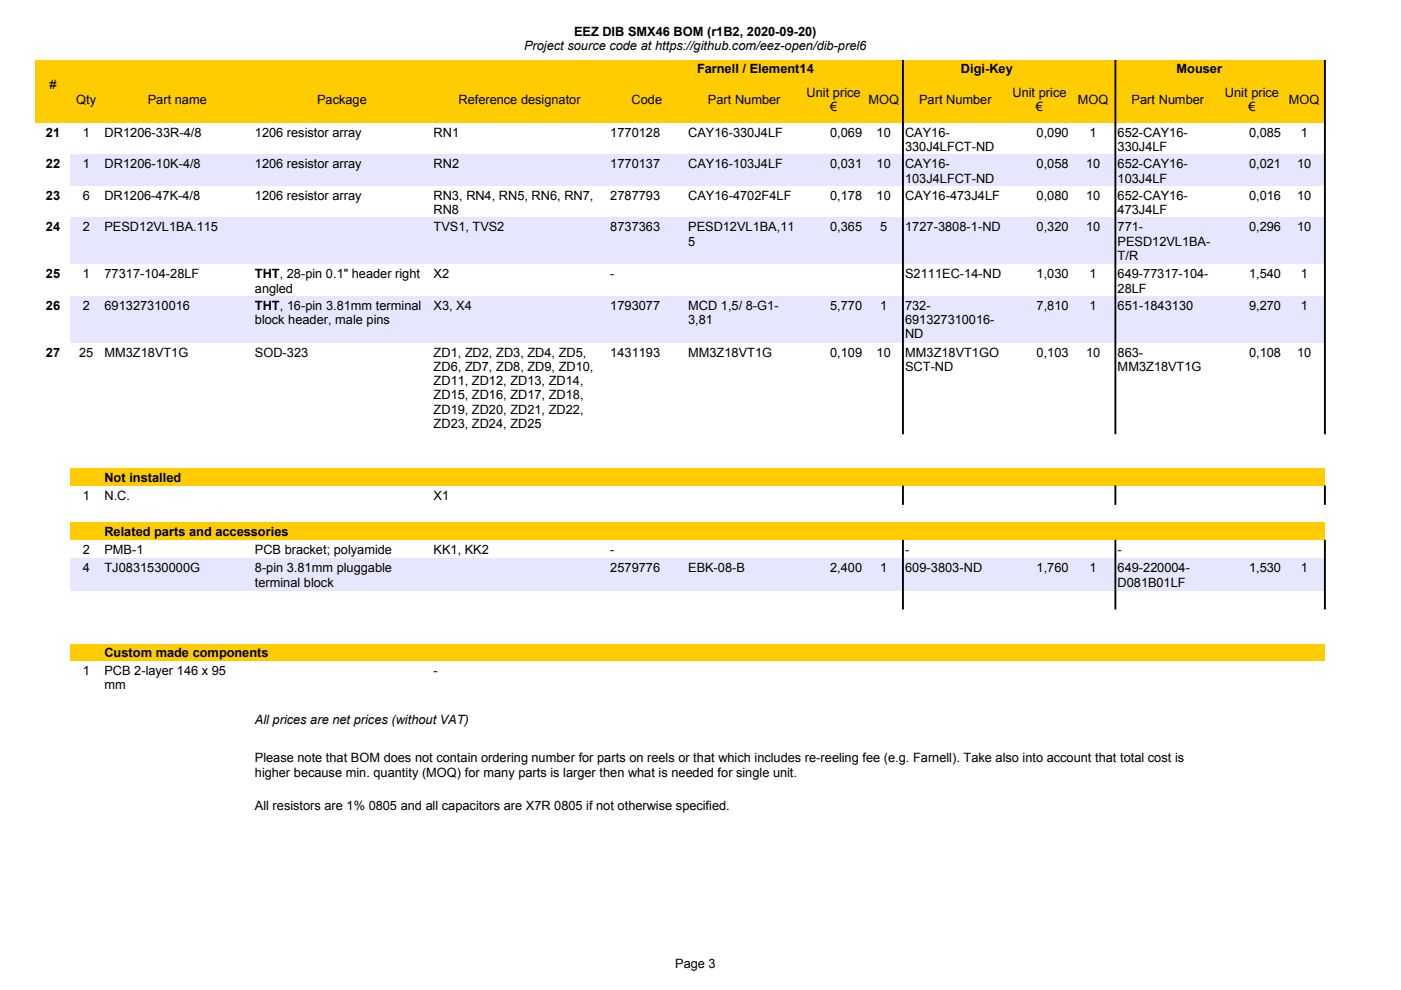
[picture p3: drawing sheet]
<svg xmlns="http://www.w3.org/2000/svg" width="297mm" height="210mm" viewBox="0 0 297 210" stroke-linecap="round" stroke-linejoin="round" font-family="sans-serif">
<defs><g id="words">
<g font-size="2.7">
<text x="111.1" y="10.6">Project source code at https://github.com/eez-open/dib-prel6</text>
<text x="121.7" y="7.5">EEZ DIB SMX46 BOM (r1B2, 2020-09-20)</text>
<text x="147.8" y="15.4">Farnell / Element14</text>
<text x="203.7" y="15.4">Digi-Key</text>
<text x="249.4" y="15.4">Mouser</text>
<text x="10.5" y="18.9">#</text>
<text x="16.2" y="22">Qty</text>
<text x="31.3" y="22">Part name</text>
<text x="67.2" y="22">Package</text>
<text x="97.2" y="22">Reference designator</text>
<text x="133.9" y="22">Code</text>
<text x="150.1" y="22">Part Number</text>
<text x="171" y="20.5">Unit price</text>
<text x="176" y="23.5">€</text>
<text x="184.1" y="22">MOQ</text>
<text x="194.9" y="22">Part Number</text>
<text x="214.7" y="20.5">Unit price</text>
<text x="219.6" y="23.5">€</text>
<text x="228.5" y="22">MOQ</text>
<text x="239.9" y="22">Part Number</text>
<text x="259.7" y="20.5">Unit price</text>
<text x="264.7" y="23.5">€</text>
<text x="273.3" y="22">MOQ</text>
<text x="9.7" y="29">21</text>
<text x="17.5" y="29">1</text>
<text x="22.2" y="29">DR1206-33R-4/8</text>
<text x="54" y="29">1206 resistor array</text>
<text x="91.9" y="29">RN1</text>
<text x="129.4" y="29">1770128</text>
<text x="145.9" y="29">CAY16-330J4LF</text>
<text x="176" y="29">0,069</text>
<text x="185.8" y="29">10</text>
<text x="191.9" y="29">CAY16-</text>
<text x="219.8" y="29">0,090</text>
<text x="231" y="29">1</text>
<text x="237" y="29">652-CAY16-</text>
<text x="264.8" y="29">0,085</text>
<text x="275.8" y="29">1</text>
<text x="9.7" y="35.7">22</text>
<text x="17.5" y="35.7">1</text>
<text x="22.2" y="35.7">DR1206-10K-4/8</text>
<text x="54" y="35.7">1206 resistor array</text>
<text x="91.9" y="35.7">RN2</text>
<text x="129.4" y="35.7">1770137</text>
<text x="145.9" y="35.7">CAY16-103J4LF</text>
<text x="176" y="35.7">0,031</text>
<text x="185.8" y="35.7">10</text>
<text x="191.9" y="32.1">330J4LFCT-ND</text>
<text x="191.9" y="35.7">CAY16-</text>
<text x="219.8" y="35.7">0,058</text>
<text x="230.3" y="35.7">10</text>
<text x="237" y="32.1">330J4LF</text>
<text x="237" y="35.7">652-CAY16-</text>
<text x="264.8" y="35.7">0,021</text>
<text x="275" y="35.7">10</text>
<text x="191.9" y="38.7">103J4LFCT-ND</text>
<text x="237" y="38.7">103J4LF</text>
<text x="9.7" y="42.4">23</text>
<text x="17.5" y="42.4">6</text>
<text x="22.2" y="42.4">DR1206-47K-4/8</text>
<text x="54" y="42.4">1206 resistor array</text>
<text x="91.9" y="42.4">RN3, RN4, RN5, RN6, RN7,</text>
<text x="91.9" y="45.4">RN8</text>
<text x="129.4" y="42.4">2787793</text>
<text x="145.9" y="42.4">CAY16-4702F4LF</text>
<text x="176" y="42.4">0,178</text>
<text x="185.8" y="42.4">10</text>
<text x="191.9" y="42.4">CAY16-473J4LF</text>
<text x="219.8" y="42.4">0,080</text>
<text x="230.3" y="42.4">10</text>
<text x="237" y="42.4">652-CAY16-</text>
<text x="237" y="45.4">473J4LF</text>
<text x="264.8" y="42.4">0,016</text>
<text x="275" y="42.4">10</text>
<text x="9.7" y="49.1">24</text>
<text x="17.5" y="49.1">2</text>
<text x="22.2" y="49.1">PESD12VL1BA.115</text>
<text x="91.9" y="49.1">TVS1, TVS2</text>
<text x="129.4" y="49.1">8737363</text>
<text x="145.9" y="49.1">PESD12VL1BA,11</text>
<text x="145.9" y="52.1">5</text>
<text x="176" y="49.1">0,365</text>
<text x="186.6" y="49.1">5</text>
<text x="191.9" y="49.1">1727-3808-1-ND</text>
<text x="219.8" y="49.1">0,320</text>
<text x="230.3" y="49.1">10</text>
<text x="237" y="49.1">771-</text>
<text x="237" y="52.1">PESD12VL1BA-</text>
<text x="264.8" y="49.1">0,296</text>
<text x="275" y="49.1">10</text>
<text x="9.7" y="59">25</text>
<text x="17.5" y="59">1</text>
<text x="22.2" y="59">77317-104-28LF</text>
<text x="54" y="59">THT, 28-pin 0.1&quot; header right</text>
<text x="91.9" y="59">X2</text>
<text x="129.4" y="59">-</text>
<text x="191.9" y="59">S2111EC-14-ND</text>
<text x="219.8" y="59">1,030</text>
<text x="231" y="59">1</text>
<text x="237" y="55.1">T/R</text>
<text x="237" y="59">649-77317-104-</text>
<text x="264.8" y="59">1,540</text>
<text x="275.8" y="59">1</text>
<text x="9.7" y="65.7">26</text>
<text x="17.5" y="65.7">2</text>
<text x="22.2" y="65.7">691327310016</text>
<text x="54" y="62">angled</text>
<text x="54" y="65.7">THT, 16-pin 3.81mm terminal</text>
<text x="91.9" y="65.7">X3, X4</text>
<text x="129.4" y="65.7">1793077</text>
<text x="145.9" y="65.7">MCD 1,5/ 8-G1-</text>
<text x="176" y="65.7">5,770</text>
<text x="186.6" y="65.7">1</text>
<text x="191.9" y="65.7">732-</text>
<text x="219.8" y="65.7">7,810</text>
<text x="231" y="65.7">1</text>
<text x="237" y="65.7">651-1843130</text>
<text x="237" y="62">28LF</text>
<text x="264.8" y="65.7">9,270</text>
<text x="275.8" y="65.7">1</text>
<text x="54" y="68.7">block header, male pins</text>
<text x="145.9" y="68.7">3,81</text>
<text x="191.9" y="68.7">691327310016-</text>
<text x="191.9" y="71.8">ND</text>
<text x="9.7" y="75.6">27</text>
<text x="16.8" y="75.6">25</text>
<text x="22.2" y="75.6">MM3Z18VT1G</text>
<text x="54" y="75.6">SOD-323</text>
<text x="91.9" y="75.6">ZD1, ZD2, ZD3, ZD4, ZD5,</text>
<text x="129.4" y="75.6">1431193</text>
<text x="145.9" y="75.6">MM3Z18VT1G</text>
<text x="176" y="75.6">0,109</text>
<text x="185.8" y="75.6">10</text>
<text x="191.9" y="75.6">MM3Z18VT1GO</text>
<text x="219.8" y="75.6">0,103</text>
<text x="230.3" y="75.6">10</text>
<text x="237" y="75.6">863-</text>
<text x="264.8" y="75.6">0,108</text>
<text x="275" y="75.6">10</text>
<text x="91.9" y="78.6">ZD6, ZD7, ZD8, ZD9, ZD10,</text>
<text x="91.9" y="81.7">ZD11, ZD12, ZD13, ZD14,</text>
<text x="191.9" y="78.6">SCT-ND</text>
<text x="237" y="78.6">MM3Z18VT1G</text>
<text x="91.9" y="84.7">ZD15, ZD16, ZD17, ZD18,</text>
<text x="91.9" y="87.7">ZD19, ZD20, ZD21, ZD22,</text>
<text x="91.9" y="90.8">ZD23, ZD24, ZD25</text>
<text x="17.5" y="106">1</text>
<text x="22.2" y="106">N.C.</text>
<text x="22.2" y="102.2">Not installed</text>
<text x="91.9" y="106">X1</text>
<text x="22.2" y="113.6">Related parts and accessories</text>
<text x="17.5" y="117.5">2</text>
<text x="22.2" y="117.5">PMB-1</text>
<text x="54" y="117.5">PCB bracket; polyamide</text>
<text x="91.9" y="117.5">KK1, KK2</text>
<text x="129.4" y="117.5">-</text>
<text x="191.9" y="117.5">-</text>
<text x="237" y="117.5">-</text>
<text x="17.5" y="121.4">4</text>
<text x="22.2" y="121.4">TJ0831530000G</text>
<text x="54" y="121.4">8-pin 3.81mm pluggable</text>
<text x="54" y="124.4">terminal block</text>
<text x="129.4" y="121.4">2579776</text>
<text x="145.9" y="121.4">EBK-08-B</text>
<text x="176" y="121.4">2,400</text>
<text x="186.6" y="121.4">1</text>
<text x="191.9" y="121.4">609-3803-ND</text>
<text x="219.8" y="121.4">1,760</text>
<text x="231" y="121.4">1</text>
<text x="237" y="121.4">649-220004-</text>
<text x="237" y="124.4">D081B01LF</text>
<text x="264.8" y="121.4">1,530</text>
<text x="275.8" y="121.4">1</text>
<text x="17.5" y="143">1</text>
<text x="22.2" y="139.3">Custom made components</text>
<text x="22.2" y="143">PCB 2-layer 146 x 95</text>
<text x="91.9" y="143">-</text>
<text x="22.2" y="146.1">mm</text>
<text x="54" y="153.4">All prices are net prices (without VAT)</text>
<text x="54" y="161.6">Please note that BOM does not contain ordering number for parts on reels or that which includes re-reeling fee (e.g. Farnell). Take also into account that total cost is</text>
<text x="54" y="164.6">higher because min. quantity (MOQ) for many parts is larger then what is needed for single unit.</text>
<text x="54" y="171.7">All resistors are 1% 0805 and all capacitors are X7R 0805 if not otherwise specified.</text>
<text x="143.2" y="205.3">Page 3</text>
</g>
</g></defs>
<path d="M7.6 12.8h273.3v13.2h-273.3z" fill-rule="evenodd" fill="#fc0"/>
<g fill="#000" stroke="#000" stroke-width=".21">
<path d="M191.3 12.8h.2v13.3h-.2z" fill-rule="evenodd"/>
<path d="M236.4 12.8h.2v13.3h-.2z" fill-rule="evenodd"/>
<path d="M280.8 12.8h.2v13.3h-.2z" fill-rule="evenodd"/>
</g>
<g fill="#e6e6ff">
<path d="M14.9 32.7h266v6.7h-266z" fill-rule="evenodd"/>
<path d="M14.9 46.1h266v9.9h-266z" fill-rule="evenodd"/>
<path d="M14.9 62.7h266v9.9h-266z" fill-rule="evenodd"/>
</g>
<g fill="#fc0">
<path d="M14.9 99.3h266v3.7h-266z" fill-rule="evenodd"/>
<path d="M14.9 110.7h266v3.8h-266z" fill-rule="evenodd"/>
</g>
<path d="M14.9 118.4h266v6.9h-266z" fill-rule="evenodd" fill="#e6e6ff"/>
<path d="M14.9 136.6h266v3.5h-266z" fill-rule="evenodd" fill="#fc0"/>
<g fill="#000" stroke="#000" stroke-width=".21">
<path d="M191.3 26.1h.2v65.9h-.2z" fill-rule="evenodd"/>
<path d="M236.4 26.1h.2v65.9h-.2z" fill-rule="evenodd"/>
<path d="M280.8 26.1h.2v65.9h-.2z" fill-rule="evenodd"/>
<path d="M191.3 103h.2v3.9h-.2z" fill-rule="evenodd"/>
<path d="M191.3 114.5h.2v14.6h-.2z" fill-rule="evenodd"/>
<path d="M236.4 103h.2v3.9h-.2z" fill-rule="evenodd"/>
<path d="M236.4 114.5h.2v14.6h-.2z" fill-rule="evenodd"/>
<path d="M280.8 103h.2v3.9h-.2z" fill-rule="evenodd"/>
<path d="M280.8 114.5h.2v14.6h-.2z" fill-rule="evenodd"/>
</g>
<use href="#words"/>
</svg>
